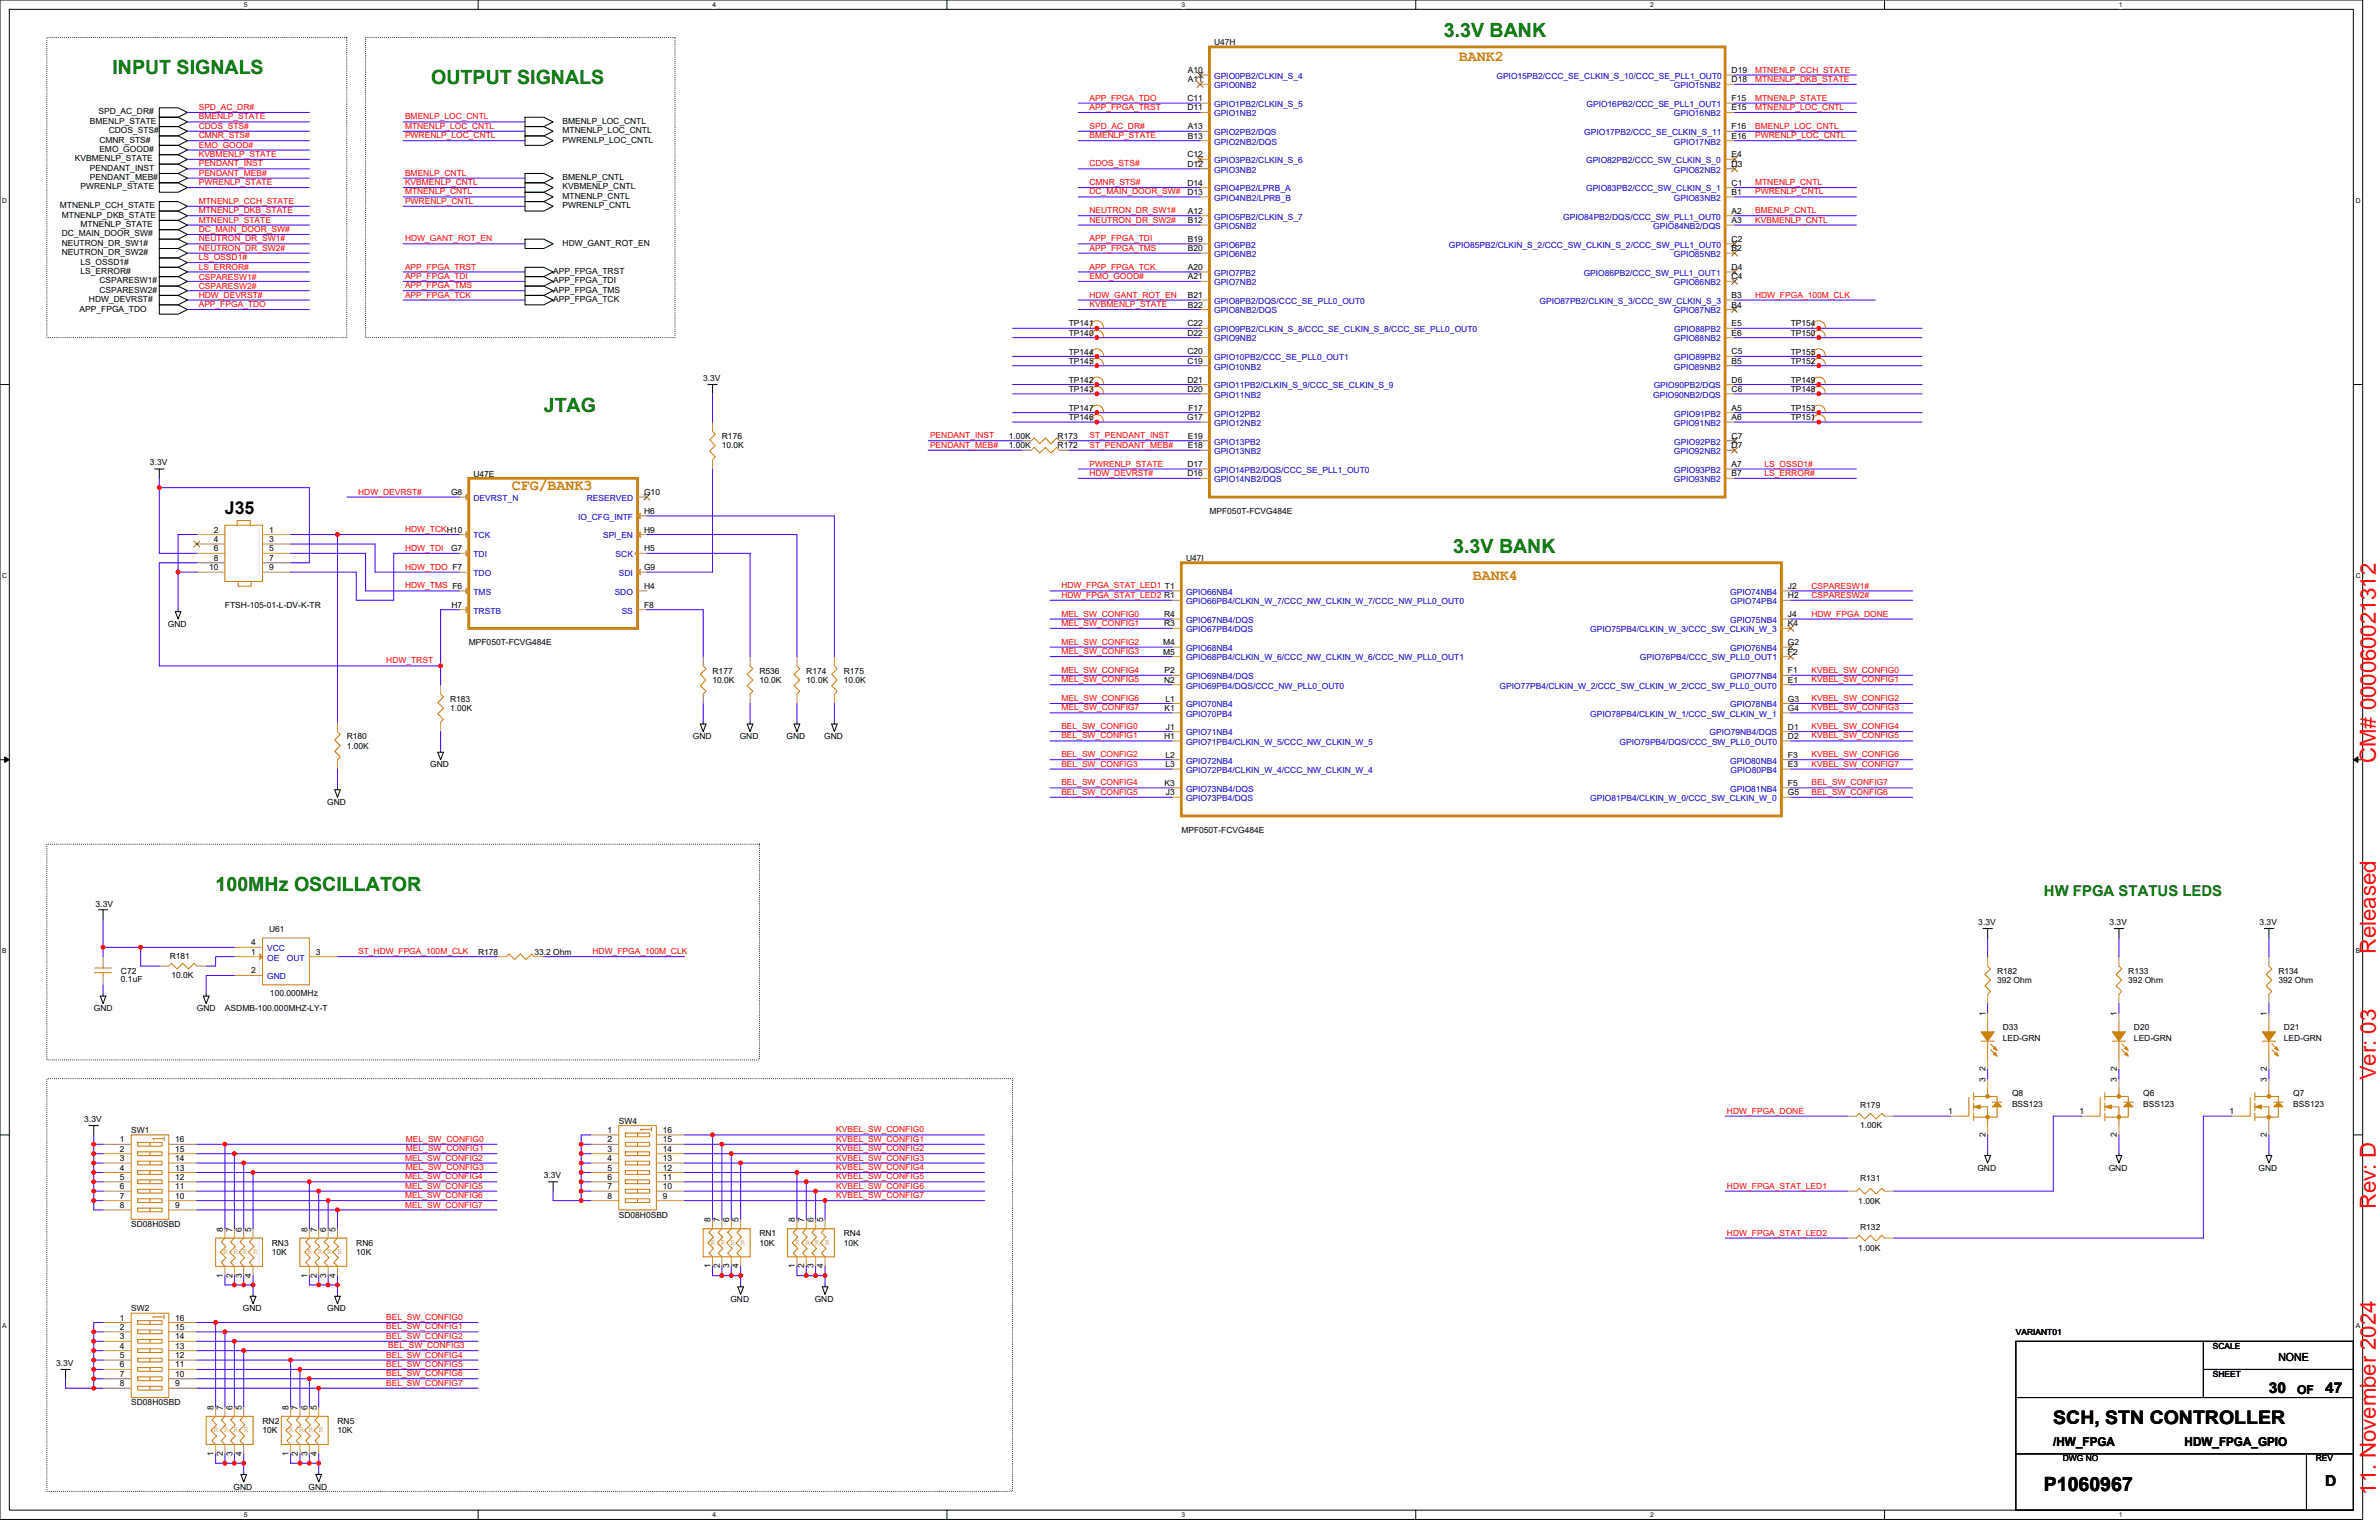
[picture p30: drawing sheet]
<svg xmlns="http://www.w3.org/2000/svg" width="432mm" height="279mm" viewBox="0 0 432 279" stroke-linecap="round" stroke-linejoin="round" font-family="sans-serif">
<defs><g id="words">
<g font-size="4" fill="#f00">
<text x="431.2" y="138.4" transform="rotate(-90 431.2 138.4)">CM# 000060021312</text>
<text x="431.2" y="173.1" transform="rotate(-90 431.2 173.1)">Released</text>
<text x="431.2" y="196" transform="rotate(-90 431.2 196)">Ver: 03</text>
<text x="431.2" y="219.3" transform="rotate(-90 431.2 219.3)">Rev: D</text>
<text x="431.2" y="271.2" transform="rotate(-90 431.2 271.2)">11. November 2024</text>
</g>
<g font-size="3.6" fill="#008000">
<text x="262.1" y="6.7">3.3V BANK</text>
<text x="20.4" y="13.5">INPUT SIGNALS</text>
<text x="78.3" y="15.2">OUTPUT SIGNALS</text>
<text x="98.7" y="74.8">JTAG</text>
<text x="263.8" y="100.3">3.3V BANK</text>
<text x="39.1" y="161.6">100MHz OSCILLATOR</text>
</g>
<text font-size="3.6" x="371" y="270.5">P1060967</text>
<text font-size="3.4" x="372.7" y="258.4">SCH, STN CONTROLLER</text>
<text font-size="3.2" x="40.8" y="93.2">J35</text>
<g font-size="2.7" fill="#cc8006">
<text x="264.8" y="11.1">BANK2</text>
<text x="92.9" y="88.9">CFG/BANK3</text>
<text x="267.3" y="105.2">BANK4</text>
</g>
<text font-size="2.7" fill="#008000" x="371" y="162.5">HW FPGA STATUS LEDS</text>
<g font-size="2.7">
<text x="411.8" y="252.7">30</text>
<text x="422" y="252.7">47</text>
<text x="422" y="269.7">D</text>
</g>
<g font-size="2.2">
<text x="416.9" y="252.9">OF</text>
<text x="372.7" y="262.4">/HW_FPGA</text>
<text x="396.5" y="262.4">HDW_FPGA_GPIO</text>
</g>
<text font-size="2" x="413.5" y="246.9">NONE</text>
<g font-size="1.5">
<text x="220.4" y="8.2">U47H</text>
<text x="215.6" y="13.3">A10</text>
<text x="215.6" y="14.9">A11</text>
<text x="314.3" y="13.3">D19</text>
<text x="314.3" y="14.9">D18</text>
<text x="16.3" y="22.5">BMENLP_STATE</text>
<text x="17.9" y="20.8">SPD_AC_DR#</text>
<text x="102.1" y="22.5">BMENLP_LOC_CNTL</text>
<text x="215.5" y="18.4">C11</text>
<text x="215.5" y="20">D11</text>
<text x="215.6" y="23.5">A13</text>
<text x="314.3" y="18.4">F15</text>
<text x="314.3" y="23.5">F16</text>
<text x="314.3" y="20">E15</text>
<text x="13.6" y="29.3">KVBMENLP_STATE</text>
<text x="18" y="25.9">CMNR_STS#</text>
<text x="18" y="27.6">EMO_GOOD#</text>
<text x="19.7" y="24.2">CDOS_STS#</text>
<text x="102.1" y="24.2">MTNENLP_LOC_CNTL</text>
<text x="102.1" y="25.9">PWRENLP_LOC_CNTL</text>
<text x="215.5" y="28.6">C12</text>
<text x="215.6" y="25.2">B13</text>
<text x="314.3" y="25.2">E16</text>
<text x="314.3" y="28.6">E4</text>
<text x="14.6" y="34.4">PWRENLP_STATE</text>
<text x="16.3" y="31">PENDANT_INST</text>
<text x="16.3" y="32.7">PENDANT_MEB#</text>
<text x="102.1" y="32.7">BMENLP_CNTL</text>
<text x="102.1" y="34.4">KVBMENLP_CNTL</text>
<text x="215.5" y="30.3">D12</text>
<text x="215.5" y="33.7">D14</text>
<text x="215.5" y="35.4">D13</text>
<text x="314.3" y="30.3">D3</text>
<text x="314.3" y="33.7">C1</text>
<text x="314.3" y="35.4">B1</text>
<text x="10.9" y="37.8">MTNENLP_CCH_STATE</text>
<text x="11.2" y="39.5">MTNENLP_DKB_STATE</text>
<text x="14.6" y="41.2">MTNENLP_STATE</text>
<text x="102.1" y="36.1">MTNENLP_CNTL</text>
<text x="102.1" y="37.8">PWRENLP_CNTL</text>
<text x="215.6" y="38.8">A12</text>
<text x="215.6" y="40.5">B12</text>
<text x="314.3" y="38.8">A2</text>
<text x="314.3" y="40.5">A3</text>
<text x="11.2" y="42.9">DC_MAIN_DOOR_SW#</text>
<text x="11.2" y="44.6">NEUTRON_DR_SW1#</text>
<text x="11.2" y="46.3">NEUTRON_DR_SW2#</text>
<text x="102.1" y="44.6">HDW_GANT_ROT_EN</text>
<text x="215.6" y="43.9">B19</text>
<text x="215.6" y="45.6">B20</text>
<text x="314.3" y="43.9">C2</text>
<text x="314.3" y="45.6">B2</text>
<text x="14.6" y="48">LS_OSSD1#</text>
<text x="14.6" y="49.7">LS_ERROR#</text>
<text x="18" y="51.4">CSPARESW1#</text>
<text x="18" y="53.1">CSPARESW2#</text>
<text x="100.4" y="49.7">APP_FPGA_TRST</text>
<text x="100.4" y="51.4">APP_FPGA_TDI</text>
<text x="100.4" y="53.1">APP_FPGA_TMS</text>
<text x="215.6" y="49">A20</text>
<text x="215.6" y="50.7">A21</text>
<text x="314.3" y="49">D4</text>
<text x="314.3" y="50.7">C4</text>
<text x="14.5" y="56.5">APP_FPGA_TDO</text>
<text x="16.2" y="54.8">HDW_DEVRST#</text>
<text x="100.4" y="54.8">APP_FPGA_TCK</text>
<text x="194" y="59.2">TP141</text>
<text x="215.5" y="59.2">C22</text>
<text x="215.6" y="54.1">B21</text>
<text x="215.6" y="55.8">B22</text>
<text x="314.3" y="54.1">B3</text>
<text x="314.3" y="55.8">B4</text>
<text x="314.3" y="59.2">E5</text>
<text x="325" y="59.2">TP154</text>
<text x="194" y="60.9">TP140</text>
<text x="194" y="64.3">TP144</text>
<text x="215.5" y="60.9">D22</text>
<text x="215.5" y="64.3">C20</text>
<text x="215.5" y="66">C19</text>
<text x="314.3" y="60.9">E6</text>
<text x="314.3" y="66">B5</text>
<text x="314.3" y="64.3">C5</text>
<text x="325" y="60.9">TP150</text>
<text x="325" y="64.3">TP155</text>
<text x="127.6" y="69.1">3.3V</text>
<text x="194" y="66">TP145</text>
<text x="194" y="69.4">TP142</text>
<text x="194" y="71.1">TP143</text>
<text x="215.5" y="69.4">D21</text>
<text x="215.5" y="71.1">D20</text>
<text x="314.3" y="69.4">D6</text>
<text x="314.3" y="71.1">C6</text>
<text x="325" y="71.1">TP148</text>
<text x="325" y="66">TP152</text>
<text x="325" y="69.4">TP149</text>
<text x="194" y="74.5">TP147</text>
<text x="194" y="76.2">TP146</text>
<text x="215.5" y="76.2">G17</text>
<text x="215.7" y="74.5">F17</text>
<text x="314.3" y="76.2">A6</text>
<text x="314.3" y="74.5">A5</text>
<text x="325" y="74.5">TP153</text>
<text x="325" y="76.2">TP151</text>
<text x="131" y="79.7">R176</text>
<text x="131" y="81.3">10.0K</text>
<text x="183.1" y="79.7">1.00K</text>
<text x="183.1" y="81.3">1.00K</text>
<text x="192" y="79.7">R173</text>
<text x="192" y="81.3">R172</text>
<text x="215.6" y="79.6">E19</text>
<text x="215.6" y="81.3">E18</text>
<text x="314.3" y="81.3">D7</text>
<text x="314.3" y="79.6">C7</text>
<text x="27.2" y="84.4">3.3V</text>
<text x="81.9" y="89.8">G8</text>
<text x="85.9" y="86.5">U47E</text>
<text x="116.9" y="89.8">G10</text>
<text x="215.5" y="84.7">D17</text>
<text x="215.5" y="86.4">D16</text>
<text x="314.3" y="86.4">B7</text>
<text x="314.3" y="84.7">A7</text>
<text x="116.9" y="93.2">H6</text>
<text x="219.5" y="93.3">MPF050T-FCVG484E</text>
<text x="38.8" y="96.6">2</text>
<text x="38.8" y="98.3">4</text>
<text x="38.8" y="100">6</text>
<text x="38.8" y="101.7">8</text>
<text x="48.8" y="96.6">1</text>
<text x="48.8" y="98.3">3</text>
<text x="48.8" y="100">5</text>
<text x="48.8" y="101.7">7</text>
<text x="81.9" y="100">G7</text>
<text x="116.9" y="96.6">H9</text>
<text x="116.9" y="100">H5</text>
<text x="215.3" y="101.8">U47I</text>
<text x="38" y="103.4">10</text>
<text x="48.8" y="103.4">9</text>
<text x="116.9" y="106.8">H4</text>
<text x="116.9" y="103.4">G9</text>
<text x="324.5" y="106.8">J2</text>
<text x="30.5" y="113.7">GND</text>
<text x="40.8" y="110.3">FTSH-105-01-L-DV-K-TR</text>
<text x="82" y="110.3">H7</text>
<text x="116.9" y="110.3">F8</text>
<text x="211.3" y="112">R4</text>
<text x="211.3" y="113.6">R3</text>
<text x="324.5" y="113.6">K4</text>
<text x="324.5" y="112">J4</text>
<text x="324.5" y="108.5">H2</text>
<text x="85.1" y="117.1">MPF050T-FCVG484E</text>
<text x="211.1" y="117.1">M4</text>
<text x="211.1" y="118.8">M5</text>
<text x="324.5" y="117.1">G2</text>
<text x="324.5" y="118.8">F2</text>
<text x="129.3" y="122.2">R177</text>
<text x="129.3" y="123.9">10.0K</text>
<text x="137.8" y="122.2">R536</text>
<text x="137.8" y="123.9">10.0K</text>
<text x="146.3" y="122.2">R174</text>
<text x="146.3" y="123.9">10.0K</text>
<text x="153.2" y="122.2">R175</text>
<text x="153.2" y="123.9">10.0K</text>
<text x="211.3" y="123.9">N2</text>
<text x="211.4" y="122.2">P2</text>
<text x="324.5" y="123.9">E1</text>
<text x="324.5" y="122.2">F1</text>
<text x="81.7" y="127.3">R183</text>
<text x="81.7" y="129">1.00K</text>
<text x="211.4" y="129">K1</text>
<text x="211.5" y="127.3">L1</text>
<text x="324.5" y="129">G4</text>
<text x="324.5" y="127.3">G3</text>
<text x="62.9" y="134.1">R180</text>
<text x="62.9" y="135.8">1.00K</text>
<text x="125.8" y="134.1">GND</text>
<text x="134.3" y="134.1">GND</text>
<text x="142.8" y="134.1">GND</text>
<text x="149.6" y="134.1">GND</text>
<text x="211.3" y="134.1">H1</text>
<text x="211.5" y="137.5">L2</text>
<text x="211.6" y="132.4">J1</text>
<text x="324.5" y="134.1">D2</text>
<text x="324.5" y="137.5">F3</text>
<text x="324.5" y="132.4">D1</text>
<text x="78.1" y="139.2">GND</text>
<text x="211.4" y="142.6">K3</text>
<text x="211.5" y="139.2">L3</text>
<text x="324.5" y="142.6">F5</text>
<text x="324.5" y="139.2">E3</text>
<text x="59.4" y="146">GND</text>
<text x="211.6" y="144.3">J3</text>
<text x="324.5" y="144.3">G5</text>
<text x="214.4" y="151.1">MPF050T-FCVG484E</text>
<text x="17.4" y="164.6">3.3V</text>
<text x="359.1" y="167.8">3.3V</text>
<text x="382.9" y="167.8">3.3V</text>
<text x="410.1" y="167.8">3.3V</text>
<text x="30.8" y="173.9">R181</text>
<text x="45.6" y="173.2">1</text>
<text x="45.6" y="171.5">4</text>
<text x="48.8" y="169.2">U61</text>
<text x="57.3" y="173.2">3</text>
<text x="86.8" y="173.2">R178</text>
<text x="97" y="173.2">33.2 Ohm</text>
<text x="21.9" y="176.7">C72</text>
<text x="21.9" y="178.2">0.1uF</text>
<text x="31.1" y="177.5">10.0K</text>
<text x="45.6" y="176.6">2</text>
<text x="362.5" y="176.7">R182</text>
<text x="362.5" y="178.4">392 Ohm</text>
<text x="386.3" y="176.7">R133</text>
<text x="386.3" y="178.4">392 Ohm</text>
<text x="413.5" y="176.7">R134</text>
<text x="413.5" y="178.4">392 Ohm</text>
<text x="17" y="183.5">GND</text>
<text x="35.7" y="183.5">GND</text>
<text x="40.8" y="183.5">ASDMB-100.000MHZ-LY-T</text>
<text x="49" y="180.7">100.000MHz</text>
<text x="360.4" y="184.3" transform="rotate(-90 360.4 184.3)">1</text>
<text x="384.2" y="184.3" transform="rotate(-90 384.2 184.3)">1</text>
<text x="411.5" y="184.3" transform="rotate(-90 411.5 184.3)">1</text>
<text x="363.5" y="186.9">D33</text>
<text x="363.5" y="188.9">LED-GRN</text>
<text x="387.3" y="186.9">D20</text>
<text x="387.3" y="188.9">LED-GRN</text>
<text x="414.5" y="186.9">D21</text>
<text x="414.5" y="188.9">LED-GRN</text>
<text x="360.4" y="196.2" transform="rotate(-90 360.4 196.2)">3</text>
<text x="360.4" y="194.3" transform="rotate(-90 360.4 194.3)">2</text>
<text x="384.2" y="196.2" transform="rotate(-90 384.2 196.2)">3</text>
<text x="384.2" y="194.3" transform="rotate(-90 384.2 194.3)">2</text>
<text x="411.5" y="196.2" transform="rotate(-90 411.5 196.2)">3</text>
<text x="411.5" y="194.3" transform="rotate(-90 411.5 194.3)">2</text>
<text x="15.3" y="203.5">3.3V</text>
<text x="112.3" y="203.9">SW4</text>
<text x="337.6" y="201">R179</text>
<text x="353.6" y="202.1">1</text>
<text x="365.2" y="198.8">Q8</text>
<text x="365.2" y="200.8">BSS123</text>
<text x="377.5" y="202.1">1</text>
<text x="389" y="198.8">Q6</text>
<text x="389" y="200.8">BSS123</text>
<text x="404.7" y="202.1">1</text>
<text x="416.2" y="198.8">Q7</text>
<text x="416.2" y="200.8">BSS123</text>
<text x="21.8" y="207.2">1</text>
<text x="21.8" y="209">2</text>
<text x="23.8" y="205.6">SW1</text>
<text x="31.8" y="207.2">16</text>
<text x="31.8" y="209">15</text>
<text x="110.3" y="205.5">1</text>
<text x="110.3" y="207.2">2</text>
<text x="110.3" y="209">3</text>
<text x="120.3" y="205.5">16</text>
<text x="120.3" y="207.2">15</text>
<text x="120.3" y="209">14</text>
<text x="337.6" y="204.7">1.00K</text>
<text x="360.4" y="206.2" transform="rotate(-90 360.4 206.2)">2</text>
<text x="384.2" y="206.2" transform="rotate(-90 384.2 206.2)">2</text>
<text x="411.5" y="206.2" transform="rotate(-90 411.5 206.2)">2</text>
<text x="21.8" y="210.7">3</text>
<text x="21.8" y="212.4">4</text>
<text x="21.8" y="214.1">5</text>
<text x="21.8" y="215.8">6</text>
<text x="31.8" y="210.7">14</text>
<text x="31.8" y="212.4">13</text>
<text x="31.8" y="214.1">12</text>
<text x="31.8" y="215.8">11</text>
<text x="98.7" y="213.8">3.3V</text>
<text x="110.3" y="210.7">4</text>
<text x="110.3" y="212.4">5</text>
<text x="110.3" y="214.1">6</text>
<text x="110.3" y="215.8">7</text>
<text x="120.3" y="210.7">13</text>
<text x="120.3" y="212.4">12</text>
<text x="120.3" y="214.1">11</text>
<text x="120.3" y="215.8">10</text>
<text x="337.6" y="214.3">R131</text>
<text x="358.9" y="212.4">GND</text>
<text x="382.7" y="212.4">GND</text>
<text x="410" y="212.4">GND</text>
<text x="21.8" y="217.5">7</text>
<text x="21.8" y="219.2">8</text>
<text x="31.8" y="217.5">10</text>
<text x="31.8" y="219.2">9</text>
<text x="110.3" y="217.5">8</text>
<text x="112.3" y="220.9">SD08H0SBD</text>
<text x="120.3" y="217.5">9</text>
<text x="129" y="221.7" transform="rotate(-90 129 221.7)">8</text>
<text x="130.7" y="221.7" transform="rotate(-90 130.7 221.7)">7</text>
<text x="132.4" y="221.7" transform="rotate(-90 132.4 221.7)">6</text>
<text x="134.1" y="221.7" transform="rotate(-90 134.1 221.7)">5</text>
<text x="144.3" y="221.7" transform="rotate(-90 144.3 221.7)">8</text>
<text x="146" y="221.7" transform="rotate(-90 146 221.7)">7</text>
<text x="147.7" y="221.7" transform="rotate(-90 147.7 221.7)">6</text>
<text x="149.4" y="221.7" transform="rotate(-90 149.4 221.7)">5</text>
<text x="337.3" y="218.5">1.00K</text>
<text x="23.8" y="222.6">SD08H0SBD</text>
<text x="40.5" y="223.4" transform="rotate(-90 40.5 223.4)">8</text>
<text x="42.2" y="223.4" transform="rotate(-90 42.2 223.4)">7</text>
<text x="43.9" y="223.4" transform="rotate(-90 43.9 223.4)">6</text>
<text x="45.6" y="223.4" transform="rotate(-90 45.6 223.4)">5</text>
<text x="49.3" y="226">RN3</text>
<text x="49.3" y="227.7">10K</text>
<text x="55.8" y="223.4" transform="rotate(-90 55.8 223.4)">8</text>
<text x="57.5" y="223.4" transform="rotate(-90 57.5 223.4)">7</text>
<text x="59.2" y="223.4" transform="rotate(-90 59.2 223.4)">6</text>
<text x="60.9" y="223.4" transform="rotate(-90 60.9 223.4)">5</text>
<text x="64.7" y="226">RN6</text>
<text x="64.7" y="227.7">10K</text>
<text x="137.8" y="224.3">RN1</text>
<text x="137.8" y="226">10K</text>
<text x="153.2" y="224.3">RN4</text>
<text x="153.2" y="226">10K</text>
<text x="337.3" y="227">1.00K</text>
<text x="337.6" y="223.1">R132</text>
<text x="40.5" y="231.8" transform="rotate(-90 40.5 231.8)">1</text>
<text x="42.2" y="231.8" transform="rotate(-90 42.2 231.8)">2</text>
<text x="43.9" y="231.8" transform="rotate(-90 43.9 231.8)">3</text>
<text x="45.6" y="231.8" transform="rotate(-90 45.6 231.8)">4</text>
<text x="55.8" y="231.8" transform="rotate(-90 55.8 231.8)">1</text>
<text x="57.5" y="231.8" transform="rotate(-90 57.5 231.8)">2</text>
<text x="59.2" y="231.8" transform="rotate(-90 59.2 231.8)">3</text>
<text x="60.9" y="231.8" transform="rotate(-90 60.9 231.8)">4</text>
<text x="129" y="230.1" transform="rotate(-90 129 230.1)">1</text>
<text x="130.7" y="230.1" transform="rotate(-90 130.7 230.1)">2</text>
<text x="132.4" y="230.1" transform="rotate(-90 132.4 230.1)">3</text>
<text x="134.1" y="230.1" transform="rotate(-90 134.1 230.1)">4</text>
<text x="144.3" y="230.1" transform="rotate(-90 144.3 230.1)">1</text>
<text x="146" y="230.1" transform="rotate(-90 146 230.1)">2</text>
<text x="147.7" y="230.1" transform="rotate(-90 147.7 230.1)">3</text>
<text x="149.4" y="230.1" transform="rotate(-90 149.4 230.1)">4</text>
<text x="21.8" y="239.6">1</text>
<text x="23.8" y="237.9">SW2</text>
<text x="31.8" y="239.6">16</text>
<text x="44.1" y="237.9">GND</text>
<text x="59.4" y="237.9">GND</text>
<text x="132.6" y="236.2">GND</text>
<text x="147.9" y="236.2">GND</text>
<text x="21.8" y="241.3">2</text>
<text x="21.8" y="243">3</text>
<text x="21.8" y="244.7">4</text>
<text x="31.8" y="241.3">15</text>
<text x="31.8" y="243">14</text>
<text x="31.8" y="244.7">13</text>
<text x="365.9" y="242.2">VARIANT01</text>
<text x="401.6" y="244.7">SCALE</text>
<text x="10.2" y="247.8">3.3V</text>
<text x="21.8" y="246.4">5</text>
<text x="21.8" y="248.1">6</text>
<text x="21.8" y="249.8">7</text>
<text x="21.8" y="251.5">8</text>
<text x="31.8" y="246.4">12</text>
<text x="31.8" y="248.1">11</text>
<text x="31.8" y="249.8">10</text>
<text x="31.8" y="251.5">9</text>
<text x="401.6" y="249.8">SHEET</text>
<text x="23.8" y="254.9">SD08H0SBD</text>
<text x="38.8" y="255.8" transform="rotate(-90 38.8 255.8)">8</text>
<text x="40.5" y="255.8" transform="rotate(-90 40.5 255.8)">7</text>
<text x="42.2" y="255.8" transform="rotate(-90 42.2 255.8)">6</text>
<text x="43.9" y="255.8" transform="rotate(-90 43.9 255.8)">5</text>
<text x="52.4" y="255.8" transform="rotate(-90 52.4 255.8)">8</text>
<text x="54.1" y="255.8" transform="rotate(-90 54.1 255.8)">7</text>
<text x="55.8" y="255.8" transform="rotate(-90 55.8 255.8)">6</text>
<text x="57.5" y="255.8" transform="rotate(-90 57.5 255.8)">5</text>
<text x="47.6" y="258.3">RN2</text>
<text x="47.6" y="260">10K</text>
<text x="61.3" y="258.3">RN5</text>
<text x="61.3" y="260">10K</text>
<text x="38.8" y="264.1" transform="rotate(-90 38.8 264.1)">1</text>
<text x="40.5" y="264.1" transform="rotate(-90 40.5 264.1)">2</text>
<text x="42.2" y="264.1" transform="rotate(-90 42.2 264.1)">3</text>
<text x="43.9" y="264.1" transform="rotate(-90 43.9 264.1)">4</text>
<text x="52.4" y="264.1" transform="rotate(-90 52.4 264.1)">1</text>
<text x="54.1" y="264.1" transform="rotate(-90 54.1 264.1)">2</text>
<text x="55.8" y="264.1" transform="rotate(-90 55.8 264.1)">3</text>
<text x="57.5" y="264.1" transform="rotate(-90 57.5 264.1)">4</text>
<text x="374.4" y="265.2">DWG NO</text>
<text x="420.3" y="265.2">REV</text>
<text x="42.4" y="270.3">GND</text>
<text x="56" y="270.3">GND</text>
</g>
<g font-size="1.5" fill="#00c">
<text x="220.4" y="14.3">GPIO0PB2/CLKIN_S_4</text>
<text x="220.4" y="16">GPIO0NB2</text>
<text x="271.6" y="14.3">GPIO15PB2/CCC_SE_CLKIN_S_10/CCC_SE_PLL1_OUT0</text>
<text x="303.8" y="16">GPIO15NB2</text>
<text x="220.4" y="19.4">GPIO1PB2/CLKIN_S_5</text>
<text x="220.4" y="21.1">GPIO1NB2</text>
<text x="288" y="19.4">GPIO16PB2/CCC_SE_PLL1_OUT1</text>
<text x="303.8" y="21.1">GPIO16NB2</text>
<text x="220.4" y="24.5">GPIO2PB2/DQS</text>
<text x="220.4" y="26.2">GPIO2NB2/DQS</text>
<text x="220.4" y="29.6">GPIO3PB2/CLKIN_S_6</text>
<text x="287.5" y="24.5">GPIO17PB2/CCC_SE_CLKIN_S_11</text>
<text x="287.9" y="29.6">GPIO82PB2/CCC_SW_CLKIN_S_0</text>
<text x="303.8" y="26.2">GPIO17NB2</text>
<text x="220.4" y="31.3">GPIO3NB2</text>
<text x="220.4" y="34.7">GPIO4PB2/LPRB_A</text>
<text x="287.9" y="34.7">GPIO83PB2/CCC_SW_CLKIN_S_1</text>
<text x="303.8" y="31.3">GPIO82NB2</text>
<text x="220.4" y="36.4">GPIO4NB2/LPRB_B</text>
<text x="220.4" y="39.8">GPIO5PB2/CLKIN_S_7</text>
<text x="220.4" y="41.5">GPIO5NB2</text>
<text x="283.7" y="39.8">GPIO84PB2/DQS/CCC_SW_PLL1_OUT0</text>
<text x="300.1" y="41.5">GPIO84NB2/DQS</text>
<text x="303.8" y="36.4">GPIO83NB2</text>
<text x="220.4" y="44.9">GPIO6PB2</text>
<text x="220.4" y="46.6">GPIO6NB2</text>
<text x="263" y="44.9">GPIO85PB2/CLKIN_S_2/CCC_SW_CLKIN_S_2/CCC_SW_PLL1_OUT0</text>
<text x="303.8" y="46.6">GPIO85NB2</text>
<text x="220.4" y="50">GPIO7PB2</text>
<text x="220.4" y="51.8">GPIO7NB2</text>
<text x="287.4" y="50">GPIO86PB2/CCC_SW_PLL1_OUT1</text>
<text x="303.8" y="51.8">GPIO86NB2</text>
<text x="220.4" y="55.1">GPIO8PB2/DQS/CCC_SE_PLL0_OUT0</text>
<text x="220.4" y="56.9">GPIO8NB2/DQS</text>
<text x="279.4" y="55.1">GPIO87PB2/CLKIN_S_3/CCC_SW_CLKIN_S_3</text>
<text x="303.8" y="56.9">GPIO87NB2</text>
<text x="220.4" y="60.3">GPIO9PB2/CLKIN_S_8/CCC_SE_CLKIN_S_8/CCC_SE_PLL0_OUT0</text>
<text x="220.4" y="62">GPIO9NB2</text>
<text x="220.4" y="65.4">GPIO10PB2/CCC_SE_PLL0_OUT1</text>
<text x="303.8" y="62">GPIO88NB2</text>
<text x="303.9" y="60.3">GPIO88PB2</text>
<text x="303.9" y="65.4">GPIO89PB2</text>
<text x="220.4" y="67.1">GPIO10NB2</text>
<text x="220.4" y="70.5">GPIO11PB2/CLKIN_S_9/CCC_SE_CLKIN_S_9</text>
<text x="300.2" y="70.5">GPIO90PB2/DQS</text>
<text x="303.8" y="67.1">GPIO89NB2</text>
<text x="220.4" y="72.2">GPIO11NB2</text>
<text x="220.4" y="75.6">GPIO12PB2</text>
<text x="220.4" y="77.3">GPIO12NB2</text>
<text x="300.1" y="72.2">GPIO90NB2/DQS</text>
<text x="303.8" y="77.3">GPIO91NB2</text>
<text x="303.9" y="75.6">GPIO91PB2</text>
<text x="220.4" y="80.7">GPIO13PB2</text>
<text x="220.4" y="82.4">GPIO13NB2</text>
<text x="303.8" y="82.4">GPIO92NB2</text>
<text x="303.9" y="80.7">GPIO92PB2</text>
<text x="220.4" y="85.8">GPIO14PB2/DQS/CCC_SE_PLL1_OUT0</text>
<text x="220.4" y="87.5">GPIO14NB2/DQS</text>
<text x="303.8" y="87.5">GPIO93NB2</text>
<text x="303.9" y="85.8">GPIO93PB2</text>
<text x="85.9" y="90.9">DEVRST_N</text>
<text x="104.9" y="94.3">IO_CFG_INTF</text>
<text x="106.5" y="90.9">RESERVED</text>
<text x="85.9" y="101.1">TDI</text>
<text x="85.9" y="97.7">TCK</text>
<text x="109.5" y="97.7">SPI_EN</text>
<text x="111.7" y="101.1">SCK</text>
<text x="85.9" y="107.9">TMS</text>
<text x="85.9" y="104.5">TDO</text>
<text x="111.6" y="107.9">SDO</text>
<text x="112.3" y="104.5">SDI</text>
<text x="215.3" y="107.9">GPIO66NB4</text>
<text x="314" y="107.9">GPIO74NB4</text>
<text x="85.9" y="111.3">TRSTB</text>
<text x="112.8" y="111.3">SS</text>
<text x="215.3" y="109.6">GPIO66PB4/CLKIN_W_7/CCC_NW_CLKIN_W_7/CCC_NW_PLL0_OUT0</text>
<text x="215.3" y="113">GPIO67NB4/DQS</text>
<text x="314" y="113">GPIO75NB4</text>
<text x="314.1" y="109.6">GPIO74PB4</text>
<text x="215.3" y="114.7">GPIO67PB4/DQS</text>
<text x="215.3" y="118.1">GPIO68NB4</text>
<text x="215.3" y="119.8">GPIO68PB4/CLKIN_W_6/CCC_NW_CLKIN_W_6/CCC_NW_PLL0_OUT1</text>
<text x="288.6" y="114.7">GPIO75PB4/CLKIN_W_3/CCC_SW_CLKIN_W_3</text>
<text x="297.7" y="119.8">GPIO76PB4/CCC_SW_PLL0_OUT1</text>
<text x="314" y="118.1">GPIO76NB4</text>
<text x="215.3" y="123.2">GPIO69NB4/DQS</text>
<text x="215.3" y="124.9">GPIO69PB4/DQS/CCC_NW_PLL0_OUT0</text>
<text x="272.2" y="124.9">GPIO77PB4/CLKIN_W_2/CCC_SW_CLKIN_W_2/CCC_SW_PLL0_OUT0</text>
<text x="314" y="123.2">GPIO77NB4</text>
<text x="215.3" y="128.3">GPIO70NB4</text>
<text x="215.3" y="130">GPIO70PB4</text>
<text x="288.6" y="130">GPIO78PB4/CLKIN_W_1/CCC_SW_CLKIN_W_1</text>
<text x="314" y="128.3">GPIO78NB4</text>
<text x="215.3" y="133.4">GPIO71NB4</text>
<text x="215.3" y="135.1">GPIO71PB4/CLKIN_W_5/CCC_NW_CLKIN_W_5</text>
<text x="293.9" y="135.1">GPIO79PB4/DQS/CCC_SW_PLL0_OUT0</text>
<text x="310.3" y="133.4">GPIO79NB4/DQS</text>
<text x="215.3" y="138.5">GPIO72NB4</text>
<text x="215.3" y="140.2">GPIO72PB4/CLKIN_W_4/CCC_NW_CLKIN_W_4</text>
<text x="215.3" y="143.6">GPIO73NB4/DQS</text>
<text x="314" y="138.5">GPIO80NB4</text>
<text x="314" y="143.6">GPIO81NB4</text>
<text x="314.1" y="140.2">GPIO80PB4</text>
<text x="215.3" y="145.4">GPIO73PB4/DQS</text>
<text x="288.6" y="145.4">GPIO81PB4/CLKIN_W_0/CCC_SW_CLKIN_W_0</text>
<text x="48.5" y="172.6">VCC</text>
<text x="48.5" y="174.3">OE</text>
<text x="48.5" y="177.7">GND</text>
<text x="52.1" y="174.3">OUT</text>
</g>
<g font-size="1.5" fill="#f00">
<text x="318.6" y="13.2">MTNENLP_CCH_STATE</text>
<text x="318.6" y="14.9">MTNENLP_DKB_STATE</text>
<text x="36.1" y="20">SPD_AC_DR#</text>
<text x="36.1" y="21.7">BMENLP_STATE</text>
<text x="36.1" y="23.4">CDOS_STS#</text>
<text x="73.5" y="21.7">BMENLP_LOC_CNTL</text>
<text x="73.5" y="23.4">MTNENLP_LOC_CNTL</text>
<text x="197.7" y="23.4">SPD_AC_DR#</text>
<text x="197.7" y="20">APP_FPGA_TRST</text>
<text x="197.7" y="18.3">APP_FPGA_TDO</text>
<text x="318.6" y="23.4">BMENLP_LOC_CNTL</text>
<text x="318.6" y="18.3">MTNENLP_STATE</text>
<text x="318.6" y="20">MTNENLP_LOC_CNTL</text>
<text x="36.1" y="25.1">CMNR_STS#</text>
<text x="36.1" y="26.8">EMO_GOOD#</text>
<text x="36.1" y="28.5">KVBMENLP_STATE</text>
<text x="73.5" y="25.1">PWRENLP_LOC_CNTL</text>
<text x="197.7" y="25.1">BMENLP_STATE</text>
<text x="318.6" y="25.1">PWRENLP_LOC_CNTL</text>
<text x="36.1" y="30.2">PENDANT_INST</text>
<text x="36.1" y="31.9">PENDANT_MEB#</text>
<text x="36.1" y="33.6">PWRENLP_STATE</text>
<text x="73.5" y="31.9">BMENLP_CNTL</text>
<text x="73.5" y="33.6">KVBMENLP_CNTL</text>
<text x="73.5" y="35.3">MTNENLP_CNTL</text>
<text x="197.7" y="30.2">CDOS_STS#</text>
<text x="197.7" y="33.6">CMNR_STS#</text>
<text x="197.7" y="35.3">DC_MAIN_DOOR_SW#</text>
<text x="318.6" y="33.6">MTNENLP_CNTL</text>
<text x="318.6" y="35.3">PWRENLP_CNTL</text>
<text x="36.1" y="37">MTNENLP_CCH_STATE</text>
<text x="36.1" y="38.7">MTNENLP_DKB_STATE</text>
<text x="36.1" y="40.4">MTNENLP_STATE</text>
<text x="73.5" y="37">PWRENLP_CNTL</text>
<text x="197.7" y="38.7">NEUTRON_DR_SW1#</text>
<text x="197.7" y="40.4">NEUTRON_DR_SW2#</text>
<text x="318.6" y="38.7">BMENLP_CNTL</text>
<text x="318.6" y="40.4">KVBMENLP_CNTL</text>
<text x="36.1" y="42.1">DC_MAIN_DOOR_SW#</text>
<text x="36.1" y="43.8">NEUTRON_DR_SW1#</text>
<text x="36.1" y="45.5">NEUTRON_DR_SW2#</text>
<text x="36.1" y="47.2">LS_OSSD1#</text>
<text x="73.5" y="43.8">HDW_GANT_ROT_EN</text>
<text x="197.7" y="43.8">APP_FPGA_TDI</text>
<text x="197.7" y="45.5">APP_FPGA_TMS</text>
<text x="36.1" y="48.9">LS_ERROR#</text>
<text x="36.1" y="50.7">CSPARESW1#</text>
<text x="36.1" y="52.4">CSPARESW2#</text>
<text x="36.1" y="54">HDW_DEVRST#</text>
<text x="73.5" y="48.9">APP_FPGA_TRST</text>
<text x="73.5" y="50.6">APP_FPGA_TDI</text>
<text x="73.5" y="52.3">APP_FPGA_TMS</text>
<text x="73.5" y="54">APP_FPGA_TCK</text>
<text x="197.7" y="50.6">EMO_GOOD#</text>
<text x="197.7" y="54">HDW_GANT_ROT_EN</text>
<text x="197.7" y="48.9">APP_FPGA_TCK</text>
<text x="318.6" y="54">HDW_FPGA_100M_CLK</text>
<text x="36.1" y="55.7">APP_FPGA_TDO</text>
<text x="197.7" y="55.7">KVBMENLP_STATE</text>
<text x="168.8" y="79.5">PENDANT_INST</text>
<text x="168.8" y="81.2">PENDANT_MEB#</text>
<text x="197.7" y="79.5">ST_PENDANT_INST</text>
<text x="197.7" y="81.2">ST_PENDANT_MEB#</text>
<text x="65" y="89.7">HDW_DEVRST#</text>
<text x="197.7" y="84.6">PWRENLP_STATE</text>
<text x="197.7" y="86.3">HDW_DEVRST#</text>
<text x="320.3" y="84.6">LS_OSSD1#</text>
<text x="320.3" y="86.3">LS_ERROR#</text>
<text x="73.5" y="96.5">HDW_TCKH10</text>
<text x="73.5" y="99.9">HDW_TDI</text>
<text x="73.5" y="103.4">HDW_TDO F7</text>
<text x="73.5" y="106.8">HDW_TMS F6</text>
<text x="192.6" y="106.8">HDW_FPGA_STAT_LED1 T1</text>
<text x="328.8" y="106.9">CSPARESW1#</text>
<text x="192.6" y="108.5">HDW_FPGA_STAT_LED2 R1</text>
<text x="192.6" y="111.9">MEL_SW_CONFIG0</text>
<text x="192.6" y="113.6">MEL_SW_CONFIG1</text>
<text x="328.8" y="108.6">CSPARESW2#</text>
<text x="328.8" y="111.9">HDW_FPGA_DONE</text>
<text x="192.6" y="117">MEL_SW_CONFIG2</text>
<text x="192.6" y="118.7">MEL_SW_CONFIG3</text>
<text x="70.1" y="120.4">HDW_TRST</text>
<text x="192.6" y="122.1">MEL_SW_CONFIG4</text>
<text x="192.6" y="123.8">MEL_SW_CONFIG5</text>
<text x="328.8" y="122.1">KVBEL_SW_CONFIG0</text>
<text x="328.8" y="123.8">KVBEL_SW_CONFIG1</text>
<text x="192.6" y="127.2">MEL_SW_CONFIG6</text>
<text x="192.6" y="128.9">MEL_SW_CONFIG7</text>
<text x="328.8" y="127.2">KVBEL_SW_CONFIG2</text>
<text x="328.8" y="128.9">KVBEL_SW_CONFIG3</text>
<text x="192.6" y="132.3">BEL_SW_CONFIG0</text>
<text x="192.6" y="134">BEL_SW_CONFIG1</text>
<text x="192.6" y="137.4">BEL_SW_CONFIG2</text>
<text x="328.8" y="132.3">KVBEL_SW_CONFIG4</text>
<text x="328.8" y="134">KVBEL_SW_CONFIG5</text>
<text x="328.8" y="137.4">KVBEL_SW_CONFIG6</text>
<text x="192.6" y="139.1">BEL_SW_CONFIG3</text>
<text x="192.6" y="142.5">BEL_SW_CONFIG4</text>
<text x="328.8" y="142.5">BEL_SW_CONFIG7</text>
<text x="328.8" y="139.1">KVBEL_SW_CONFIG7</text>
<text x="192.6" y="144.2">BEL_SW_CONFIG5</text>
<text x="328.8" y="144.2">BEL_SW_CONFIG6</text>
<text x="65" y="173.1">ST_HDW_FPGA_100M_CLK</text>
<text x="107.5" y="173.1">HDW_FPGA_100M_CLK</text>
<text x="313.5" y="202.1">HDW_FPGA_DONE</text>
<text x="73.7" y="207.2">MEL_SW_CONFIG0</text>
<text x="73.7" y="208.9">MEL_SW_CONFIG1</text>
<text x="151.8" y="205.5">KVBEL_SW_CONFIG0</text>
<text x="151.8" y="207.2">KVBEL_SW_CONFIG1</text>
<text x="151.8" y="208.9">KVBEL_SW_CONFIG2</text>
<text x="73.5" y="210.6">MEL_SW_CONFIG2</text>
<text x="73.5" y="214">MEL_SW_CONFIG4</text>
<text x="73.5" y="215.7">MEL_SW_CONFIG5</text>
<text x="73.7" y="212.3">MEL_SW_CONFIG3</text>
<text x="151.8" y="210.6">KVBEL_SW_CONFIG3</text>
<text x="151.8" y="212.3">KVBEL_SW_CONFIG4</text>
<text x="151.8" y="214">KVBEL_SW_CONFIG5</text>
<text x="151.8" y="215.7">KVBEL_SW_CONFIG6</text>
<text x="313.5" y="215.7">HDW_FPGA_STAT_LED1</text>
<text x="73.5" y="217.4">MEL_SW_CONFIG6</text>
<text x="73.5" y="219.1">MEL_SW_CONFIG7</text>
<text x="151.8" y="217.4">KVBEL_SW_CONFIG7</text>
<text x="313.5" y="224.2">HDW_FPGA_STAT_LED2</text>
<text x="70.1" y="239.5">BEL_SW_CONFIG0</text>
<text x="70.1" y="241.2">BEL_SW_CONFIG1</text>
<text x="70.1" y="242.9">BEL_SW_CONFIG2</text>
<text x="70.4" y="244.6">BEL_SW_CONFIG3</text>
<text x="70.1" y="246.3">BEL_SW_CONFIG4</text>
<text x="70.1" y="248">BEL_SW_CONFIG5</text>
<text x="70.1" y="249.7">BEL_SW_CONFIG6</text>
<text x="70.1" y="251.4">BEL_SW_CONFIG7</text>
</g>
<g font-size="1.5" fill="#cc8006">
<text x="40.5" y="227.5">R R R R</text>
<text x="55.8" y="227.5">R R R R</text>
<text x="129" y="225.8">R R R R</text>
<text x="144.3" y="225.8">R R R R</text>
<text x="38.8" y="259.9">R R R R</text>
<text x="52.4" y="259.9">R R R R</text>
</g>
<g font-size="1.2">
<text x="44.2" y="1.2">5</text>
<text x="129.3" y="1.2">4</text>
<text x="214.4" y="1.2">3</text>
<text x="299.5" y="1.2">2</text>
<text x="384.6" y="1.2">1</text>
<text x=".4" y="36.8">D</text>
<text x="427.6" y="36.8">D</text>
<text x=".4" y="104.9">C</text>
<text x="427.6" y="104.9">C</text>
<text x=".4" y="173">B</text>
<text x="427.6" y="173">B</text>
<text x=".4" y="241">A</text>
<text x="427.6" y="241">A</text>
<text x="44.2" y="275.2">5</text>
<text x="129.3" y="275.2">4</text>
<text x="214.4" y="275.2">3</text>
<text x="299.5" y="275.2">2</text>
<text x="384.6" y="275.2">1</text>
</g>
</g></defs>
<path d="M0 0h428.8v275.7h-428.8zM1.7 1.7h425.4v272.3h-425.4z" fill="none" stroke="#000" stroke-width=".18"/>
<g fill="#fff">
<path d="M44.2 .2h.7v1.3h-.7z"/>
<path d="M44.2 274.2h.7v1.3h-.7z"/>
</g>
<path d="M86.8 0v1.7M86.8 274v1.7" fill="none" stroke="#000" stroke-width=".18"/>
<g fill="#fff">
<path d="M129.3 .2h.7v1.3h-.7z"/>
<path d="M129.3 274.2h.7v1.3h-.7z"/>
</g>
<path d="M171.9 0v1.7M171.9 274v1.7" fill="none" stroke="#000" stroke-width=".18"/>
<g fill="#fff">
<path d="M214.4 .2h.7v1.3h-.7z"/>
<path d="M214.4 274.2h.7v1.3h-.7z"/>
</g>
<path d="M257 0v1.7M257 274v1.7" fill="none" stroke="#000" stroke-width=".18"/>
<g fill="#fff">
<path d="M299.5 .2h.7v1.3h-.7z"/>
<path d="M299.5 274.2h.7v1.3h-.7z"/>
</g>
<path d="M342.1 0v1.7M342.1 274v1.7" fill="none" stroke="#000" stroke-width=".18"/>
<g fill="#fff">
<path d="M384.6 .2h.7v1.3h-.7z"/>
<path d="M384.6 274.2h.7v1.3h-.7z"/>
<path d="M.4 35.7h.9v1.4h-.9z"/>
<path d="M427.6 35.7h.8v1.4h-.8z"/>
<path d="M.4 103.8h.9v1.3h-.9z"/>
<path d="M427.6 103.8h.8v1.3h-.8z"/>
</g>
<path d="M0 69.8h1.7M427.1 69.8h1.7" fill="none" stroke="#000" stroke-width=".18"/>
<g fill="#fff">
<path d="M.4 171.9h.8v1.3h-.8z"/>
<path d="M427.6 171.9h.7v1.3h-.7z"/>
</g>
<path d="M0 137.8h1.7M427.1 137.8h1.7" fill="none" stroke="#000" stroke-width=".18"/>
<path d="M.8 137.3l.9 .5-.9 .5zM427.1 137.8l.9-.5v1z" fill="#000" stroke="#000" stroke-width=".18"/>
<g fill="#fff">
<path d="M.4 239.9h.8v1.4h-.8z"/>
<path d="M427.6 239.9h.7v1.4h-.7z"/>
</g>
<g fill="none" stroke="#000" stroke-width=".18">
<path d="M28.9 19.6h3.4l1.7 .8-1.7 .9h-3.4zM28.9 21.3h3.4l1.7 .8-1.7 .9h-3.4zM28.9 23h3.4l1.7 .8-1.7 .9h-3.4zM28.9 24.7h3.4l1.7 .8-1.7 .9h-3.4zM28.9 26.4h3.4l1.7 .8-1.7 .9h-3.4zM28.9 28.1h3.4l1.7 .8-1.7 .9h-3.4zM28.9 29.8h3.4l1.7 .8-1.7 .9h-3.4zM28.9 31.5h3.4l1.7 .8-1.7 .9h-3.4zM28.9 33.2h3.4l1.7 .8-1.7 .9h-3.4zM28.9 36.6h3.4l1.7 .8-1.7 .9h-3.4zM28.9 38.3h3.4l1.7 .8-1.7 .9h-3.4zM28.9 40h3.4l1.7 .8-1.7 .9h-3.4z"/>
<path d="M95.3 21.3h3.4l1.7 .8-1.7 .9h-3.4zM95.3 23h3.4l1.7 .8-1.7 .9h-3.4zM95.3 31.5h3.4l1.7 .8-1.7 .9h-3.4zM95.3 33.2h3.4l1.7 .8-1.7 .9h-3.4zM95.3 34.9h3.4l1.7 .8-1.7 .9h-3.4zM95.3 36.6h3.4l1.7 .8-1.7 .9h-3.4zM95.3 24.7h3.4l1.7 .8-1.7 .9h-3.4zM28.9 41.7h3.4l1.7 .8-1.7 .9h-3.4zM28.9 43.4h3.4l1.7 .8-1.7 .9h-3.4zM28.9 45.1h3.4l1.7 .8-1.7 .9h-3.4zM28.9 46.8h3.4l1.7 .8-1.7 .9h-3.4zM28.9 48.5h3.4l1.7 .8-1.7 .9h-3.4z"/>
<path d="M28.9 50.2h3.4l1.7 .9-1.7 .8h-3.4zM28.9 51.9h3.4l1.7 .8-1.7 .9h-3.4zM28.9 53.6h3.4l1.7 .8-1.7 .9h-3.4zM28.9 55.3h3.4l1.7 .9-1.7 .8h-3.4zM95.3 48.5h3.4l1.7 .8-1.7 .9h-3.4zM95.3 50.2h3.4l1.7 .9-1.7 .8h-3.4zM95.3 51.9h3.4l1.7 .8-1.7 .9h-3.4zM95.3 53.6h3.4l1.7 .8-1.7 .9h-3.4zM95.3 43.4h3.4l1.7 .8-1.7 .9h-3.4zM128.5 69.8h1.7M129.3 69.8v1.7M28.1 85.1h1.7"/>
<path d="M28.9 85.1v1.7M31.8 111h1l-.5 1.3zM32.3 110.6v.4M79.5 136.5h1l-.5 1.3zM80 136.1v.4M127.1 131.4h1l-.5 1.3zM127.6 131v.4M135.6 131.4h1.1l-.6 1.3zM136.1 131v.4M144.1 131.4h1.1l-.5 1.3zM144.7 131v.4M150.9 131.4h1.1l-.6 1.3z"/>
<path d="M151.4 131v.4M60.7 143.3h1.1l-.5 1.4zM61.3 142.9v.4M17.9 165.1h1.7M18.7 165.1v1.7M359.9 168.5h1.7M360.8 168.5v1.7M383.8 168.5h1.6M384.6 168.5v1.7M411 168.5h1.7M411.8 168.5v1.7M18.2 180.7h1l-.5 1.4z"/>
<path d="M18.7 180.4v.3M36.9 180.7h1.1l-.6 1.4zM37.4 180.4v.3M0 205.9h1.7M16.2 204.2h1.7M17 204.2v1.7M99.5 214.4h1.7M100.4 214.4v1.7M360.3 209.7h1l-.5 1.3zM360.8 209.3v.4M384.1 209.7h1l-.5 1.3zM384.6 209.3v.4"/>
<path d="M411.3 209.7h1l-.5 1.3zM411.8 209.3v.4M427.1 205.9h1.7M45.4 235.2h1.1l-.6 1.3zM45.9 234.8v.4M60.7 235.2h1.1l-.5 1.3zM61.3 234.8v.4M133.9 233.5h1l-.5 1.3zM134.4 233.1v.4M149.2 233.5h1.1l-.5 1.3zM149.8 233.1v.4M11 248.5h1.8"/>
<path d="M11.9 248.5v1.6M365.9 253.6h61.2M365.9 243.4h61.2v30.6h-61.2zM399.9 243.4v10.2M399.9 248.5h27.2M43.7 267.5h1l-.5 1.4zM44.2 267.2v.3M57.3 267.5h1.1l-.6 1.4zM57.8 267.2v.3M365.9 263.8h61.2M418.6 263.8v10.2"/>
</g>
<path d="M8.5 6.8h54.4v54.5h-54.4zM66.4 6.8h56.1v54.5h-56.1zM8.5 153.2h129.3v39.1h-129.3zM8.5 195.7h175.3v74.9h-175.3z" fill="none" stroke="#000" stroke-width=".18" stroke-dasharray="0 .3"/>
<g fill="none" stroke="#cc8006" stroke-width=".18">
<path d="M197.9 59.4a1.19 1.19 0 0 1 1.2-1.2 1.19 1.19 0 0 1 1.2 1.2M329 59.4a1.17 1.17 0 0 1 1.1-1.2 1.17 1.17 0 0 1 1.2 1.2M129.3 78.3l.5 .5-1 1 1 1-1 1.1 1 1-.5 .5M187.2 80l.5-.5 1 1 1-1 1.1 1 1-1 .5 .5M197.9 66.2a1.19 1.19 0 0 1 1.2-1.2 1.19 1.19 0 0 1 1.2 1.2M197.9 69.6a1.19 1.19 0 0 1 1.2-1.2 1.19 1.19 0 0 1 1.2 1.2M197.9 71.3a1.19 1.19 0 0 1 1.2-1.2 1.19 1.19 0 0 1 1.2 1.2M197.9 74.7a1.19 1.19 0 0 1 1.2-1.2 1.19 1.19 0 0 1 1.2 1.2M197.9 76.4a1.19 1.19 0 0 1 1.2-1.2 1.19 1.19 0 0 1 1.2 1.2M197.9 61.1a1.19 1.19 0 0 1 1.2-1.2 1.19 1.19 0 0 1 1.2 1.2M197.9 64.5a1.19 1.19 0 0 1 1.2-1.2 1.19 1.19 0 0 1 1.2 1.2M329 71.3a1.17 1.17 0 0 1 1.1-1.2 1.17 1.17 0 0 1 1.2 1.2"/>
<path d="M329 74.7a1.17 1.17 0 0 1 1.1-1.2 1.17 1.17 0 0 1 1.2 1.2M329 76.4a1.17 1.17 0 0 1 1.1-1.2 1.17 1.17 0 0 1 1.2 1.2M329 61.1a1.17 1.17 0 0 1 1.1-1.2 1.17 1.17 0 0 1 1.2 1.2M329 64.5a1.17 1.17 0 0 1 1.1-1.2 1.17 1.17 0 0 1 1.2 1.2M329 66.2a1.17 1.17 0 0 1 1.1-1.2 1.17 1.17 0 0 1 1.2 1.2M329 69.6a1.17 1.17 0 0 1 1.1-1.2 1.17 1.17 0 0 1 1.2 1.2M40.8 95.3h6.8v10.2h-6.8zM43.1 95.3v-.9h2.3v.9M187.2 81.7l.5-.5 1 1 1-1 1.1 1 1-1 .5 .5M43.2 105.5v.9h2.4v-.9M61.3 132.7l.5 .5-1.1 1.1 1.1 1-1.1 1 1.1 1-.5 .5M80 125.9l.5 .5-1 1.1 1 1-1 1 1 1-.5 .5"/>
<path d="M127.6 120.8l.5 .5-1 1 1 1.1-1 1 1 1-.5 .5M136.1 120.8l.6 .5-1.1 1 1.1 1.1-1.1 1 1.1 1-.6 .5M144.7 120.8l.5 .5-1.1 1 1.1 1.1-1.1 1 1.1 1-.5 .5M151.4 120.8l.6 .5-1.1 1 1.1 1.1-1.1 1 1.1 1-.6 .5M17.2 176.5h3M17.2 175.6h3M18.7 175.3v.3M18.7 176.5v.5M30.6 175.3l.5-.5 1.1 1 1-1 1 1 1-1 .5 .5M47.6 170.2h8.6v8.5h-8.6zM91.9 173.6l.5-.5 1 1 1-1 1.1 1 1-1 .5 .5M360.8 175.3l.5 .5-1 1 1 1-1 1.1 1 1-.5 .5"/>
<path d="M384.6 175.3l.5 .5-1 1 1 1-1 1.1 1 1-.5 .5M411.8 175.3l.5 .5-1 1 1 1-1 1.1 1 1-.5 .5M357.4 199.1v3.4h-1.7M358.2 198.9h4.3v1.1M358.2 198.2v1.4M359.6 188.9h2.4M360.8 185.5v1.7M360.8 188.9v3.4M360.8 197.4v1.5M361.3 189.4l1 1M361.3 190.4l1 1.1M361.6 200h1.7"/>
<path d="M381.2 199.1v3.4h-1.7M382 198.2v1.4M382 198.9h4.3v1.1M383.4 188.9h2.4M384.6 197.4v1.5M384.6 185.5v1.7M384.6 188.9v3.4M385.1 189.4l1 1M385.1 190.4l1 1.1M385.4 200h1.8M408.4 199.1v3.4h-1.7M409.3 198.9h4.2v1.1"/>
<path d="M409.3 198.2v1.4M410.6 188.9h2.4M411.8 197.4v1.5M411.8 185.5v1.7M411.8 188.9v3.4M412.3 189.4l1.1 1M412.3 190.4l1.1 1.1M412.7 200h1.7M23.8 205.9h6.8v15.3h-6.8zM25 207.3h4.4v.6h-4.4zM25 209h4.4v.7h-4.4zM25 210.7h4.4v.6h-4.4z"/>
<path d="M25 212.4h4.4v.7h-4.4zM25 214.1h4.4v.7h-4.4zM25 215.8h4.4v.7h-4.4zM25 217.5h4.4v.7h-4.4zM25 219.2h4.4v.7h-4.4zM27.2 207.3v.6M27.2 209v.7M27.2 210.7v.6M27.2 212.4v.7M27.2 214.1v.7M27.2 215.8v.7M27.2 217.5v.7"/>
<path d="M27.2 219.2v.7M29.8 206.2v.7M29.8 206.6h-2.1l.2 .2M112.3 204.2h6.8v15.3h-6.8zM113.5 205.6h4.4v.6h-4.4zM113.5 207.3h4.4v.6h-4.4zM113.5 209h4.4v.7h-4.4zM113.5 210.7h4.4v.6h-4.4zM113.5 212.4h4.4v.7h-4.4zM113.5 214.1h4.4v.7h-4.4zM113.5 215.8h4.4v.7h-4.4zM113.5 217.5h4.4v.7h-4.4z"/>
<path d="M115.7 205.6v.6M115.7 207.3v.6M115.7 209v.7M115.7 210.7v.6M115.7 212.4v.7M115.7 214.1v.7M115.7 215.8v.7M115.7 217.5v.7M118.3 204.6v.6M118.3 204.9h-2.1l.2 .2M337 202.5l.5-.5 1 1 1-1 1 1 1-1 .6 .5M337 216.1l.5-.5 1 1 1-1 1 1 1-1 .6 .5"/>
<path d="M358.2 202v1.3M358.2 200.1v1.4M359.1 200.8h1.7v3.4M362.5 200.8v1.9h-4.3M382 202v1.3M382 200.1v1.4M382.9 200.8h1.7v3.4M386.3 200.8v1.9h-4.3M409.3 202v1.3M409.3 200.1v1.4M410.1 200.8h1.7v3.4M413.5 200.8v1.9h-4.2"/>
<path d="M23.8 238.3h6.8v15.3h-6.8zM25 239.6h4.4v.7h-4.4zM27.2 239.6v.7M29.8 238.6v.7M29.8 238.9h-2.1l.2 .2M39.1 224.6h8.5v5.1h-8.5zM40.8 224.6l-.6 .7 .8 .9-1 1 1 1-.8 .8 .6 .7M42.5 224.6l-.7 .7 .9 .9-1 1 1 1-.9 .8 .7 .7M44.2 224.6l-.6 .7 .8 .9-1 1 1 1-.8 .8 .6 .7M45.9 224.6l-.6 .7 .8 .9-1 1 1 1-.8 .8 .6 .7M54.4 224.6h8.5v5.1h-8.5zM56.2 224.6l-.7 .7 .8 .9-1 1 1 1-.8 .8 .7 .7"/>
<path d="M57.8 224.6l-.6 .7 .8 .9-1 1 1 1-.8 .8 .6 .7M59.6 224.6l-.7 .7 .8 .9-1 1 1 1-.8 .8 .7 .7M61.3 224.6l-.7 .7 .8 .9-1 1 1 1-.8 .8 .7 .7M127.6 222.9h8.5v5.1h-8.5zM129.3 222.9l-.6 .7 .8 .9-1 1 1 1-.8 .9 .6 .6M131 222.9l-.7 .7 .9 .9-1 1 1 1-.9 .9 .7 .6M132.7 222.9l-.6 .7 .8 .9-1 1 1 1-.8 .9 .6 .6M134.4 222.9l-.6 .7 .8 .9-1 1 1 1-.8 .9 .6 .6M142.9 222.9h8.5v5.1h-8.5zM144.7 222.9l-.7 .7 .8 .9-1 1 1 1-.8 .9 .7 .6M146.3 222.9l-.6 .7 .8 .9-1 1 1 1-.8 .9 .6 .6M148 222.9l-.6 .7 .8 .9-1 1 1 1-.8 .9 .6 .6"/>
<path d="M149.8 222.9l-.7 .7 .8 .9-1 1 1 1-.8 .9 .7 .6M337 224.6l.5-.5 1 1 1-1 1 1 1-1 .6 .5M25 241.3h4.4v.7h-4.4zM25 243h4.4v.7h-4.4zM25 244.7h4.4v.7h-4.4zM25 246.4h4.4v.7h-4.4zM25 248.1h4.4v.7h-4.4zM25 249.8h4.4v.7h-4.4zM25 251.5h4.4v.7h-4.4zM27.2 241.3v.7M27.2 243v.7M27.2 244.7v.7"/>
<path d="M27.2 246.4v.7M27.2 248.1v.7M27.2 249.8v.7M27.2 251.5v.7M37.4 257h8.5v5.1h-8.5zM39.1 257l-.6 .6 .8 .9-1 1 1 1-.8 .9 .6 .7M40.8 257l-.6 .6 .8 .9-1 1 1 1-.8 .9 .6 .7M42.5 257l-.7 .6 .9 .9-1 1 1 1-.9 .9 .7 .7M44.2 257l-.6 .6 .8 .9-1 1 1 1-.8 .9 .6 .7M51.1 257h8.5v5.1h-8.5zM52.7 257l-.6 .6 .8 .9-1 1 1 1-.8 .9 .6 .7M54.4 257l-.6 .6 .8 .9-1 1 1 1-.8 .9 .6 .7"/>
<path d="M56.2 257l-.7 .6 .8 .9-1 1 1 1-.8 .9 .7 .7M57.8 257l-.6 .6 .8 .9-1 1 1 1-.8 .9 .6 .7"/>
</g>
<g fill="none" stroke="#a84" stroke-width=".18">
<path d="M217.8 13.6h1.7M217.8 15.3h1.7M217.8 18.7h1.7M313.1 13.6h1.7M313.1 15.3h1.7M313.1 18.7h1.7M217.8 20.4h1.7M217.8 23.8h1.7M217.8 25.5h1.7M217.8 28.9h1.7M217.8 30.6h1.7M217.8 34h1.7"/>
<path d="M217.8 35.7h1.7M217.8 39.1h1.7M313.1 20.4h1.7M313.1 23.8h1.7M313.1 25.5h1.7M313.1 28.9h1.7M313.1 30.6h1.7M313.1 34h1.7M313.1 35.7h1.7M313.1 39.1h1.7M199.1 59.6h.1M217.8 40.8h1.7"/>
<path d="M217.8 44.2h1.7M217.8 45.9h1.7M217.8 49.3h1.7M217.8 51.1h1.7M217.8 54.4h1.7M217.8 56.2h1.7M217.8 59.6h1.7M313.1 40.8h1.7M313.1 44.2h1.7M313.1 45.9h1.7M313.1 49.3h1.7M313.1 51.1h1.7"/>
<path d="M313.1 54.4h1.7M313.1 56.2h1.7M313.1 59.6h1.7M330.1 59.6h.1M129.3 76.6v1.7M185.5 80h1.7M192.3 80h1.7M199.1 66.4h.1M199.1 69.8h.1M199.1 71.5h.1M199.1 74.9h.1M199.1 76.6h.1"/>
<path d="M199.1 61.3h.1M199.1 64.7h.1M217.8 61.3h1.7M217.8 64.7h1.7M217.8 66.4h1.7M217.8 69.8h1.7M217.8 71.5h1.7M217.8 74.9h1.7M217.8 76.6h1.7M217.8 80h1.7M313.1 61.3h1.7M313.1 64.7h1.7"/>
<path d="M313.1 66.4h1.7M313.1 69.8h1.7M313.1 71.5h1.7M313.1 74.9h1.7M313.1 76.6h1.7M313.1 80h1.7M330.1 71.5h.1M330.1 74.9h.1M330.1 76.6h.1M330.1 61.3h.1M330.1 64.7h.1M330.1 66.4h.1"/>
<path d="M330.1 69.8h.1M35.7 97h5.1M35.7 98.7h5.1M47.6 97h5.1M47.6 98.7h5.1M83.4 97h1.7M83.4 90.2h1.7M115.7 90.2h1.7M115.7 99.9l-.5 .5 .5 .5M115.7 93.6h1.7M115.7 97h1.7M129.3 83.4v1.7"/>
<path d="M185.5 81.7h1.7M192.3 81.7h1.7M217.8 81.7h1.7M217.8 85.1h1.7M217.8 86.8h1.7M313.1 81.7h1.7M313.1 85.1h1.7M313.1 86.8h1.7M35.7 100.4h5.1M35.7 102.1h5.1M35.7 103.8h5.1M47.6 100.4h5.1"/>
<path d="M47.6 102.1h5.1M47.6 103.8h5.1M83.4 107.2h1.7M83.4 100.4h1.7M83.4 103.8h1.7M83.4 110.6h1.7M115.7 100.4h1.7M115.7 110.6h1.7M115.7 103.8h1.7M115.7 107.2h1.7M127.6 119.1v1.7M136.1 119.1v1.7"/>
<path d="M144.7 119.1v1.7M151.4 119.1v1.7M212.7 107.2h1.7M212.7 108.9h1.7M212.7 112.3h1.7M212.7 114h1.7M212.7 117.4h1.7M212.7 119.1h1.7M323.3 107.2h1.7M323.3 108.9h1.7M323.3 112.3h1.7M323.3 114h1.7"/>
<path d="M323.3 117.4h1.7M323.3 119.1h1.7M61.3 131v1.7M61.3 137.8v1.7M80 124.2v1.7M80 131v1.7M127.6 125.9v1.7M136.1 125.9v1.7M144.7 125.9v1.7M151.4 125.9v1.7M212.7 122.5h1.7M212.7 124.2h1.7"/>
<path d="M212.7 127.6h1.7M212.7 129.3h1.7M212.7 132.7h1.7M212.7 134.4h1.7M212.7 137.8h1.7M212.7 139.5h1.7M323.3 122.5h1.7M323.3 124.2h1.7M323.3 127.6h1.7M323.3 129.3h1.7M323.3 132.7h1.7M323.3 134.4h1.7"/>
<path d="M323.3 137.8h1.7M323.3 139.5h1.7M212.7 142.9h1.7M212.7 144.7h1.7M323.3 142.9h1.7M323.3 144.7h1.7M18.7 173.6v1.7M18.7 177v1.7M28.9 175.3h1.7M35.7 175.3h1.7M42.5 173.6h5.1M42.5 177h5.1"/>
<path d="M42.5 171.9h5.1M56.2 173.6h5.1M90.2 173.6h1.7M97 173.6h1.7M360.8 173.6v1.7M384.6 173.6v1.7M411.8 173.6v1.7M360.8 183.8v1.7M360.8 192.3v1.7M360.8 195.7v1.7M360.8 180.4v1.7M384.6 195.7v1.7"/>
<path d="M384.6 180.4v1.7M384.6 183.8v1.7M384.6 192.3v1.7M411.8 195.7v1.7M411.8 180.4v1.7M411.8 183.8v1.7M411.8 192.3v1.7M18.7 207.6h5.1M18.7 209.3h5.1M18.7 211h5.1M18.7 212.7h5.1M18.7 214.4h5.1"/>
<path d="M18.7 216.1h5.1M18.7 217.8h5.1M18.7 219.5h5.1M30.6 207.6h5.1M30.6 209.3h5.1M30.6 211h5.1M30.6 212.7h5.1M30.6 214.4h5.1M30.6 216.1h5.1M30.6 217.8h5.1M30.6 219.5h5.1M107.2 205.9h5.1"/>
<path d="M107.2 207.6h5.1M107.2 209.3h5.1M107.2 211h5.1M107.2 212.7h5.1M107.2 214.4h5.1M107.2 216.1h5.1M107.2 217.8h5.1M119.1 205.9h5.1M119.1 207.6h5.1M119.1 209.3h5.1M119.1 211h5.1M119.1 212.7h5.1"/>
<path d="M119.1 214.4h5.1M119.1 216.1h5.1M119.1 217.8h5.1M335.2 202.5h1.8M335.2 216.1h1.8M342.1 202.5h1.6M342.1 216.1h1.6M354 202.5h1.7M360.8 204.2v1.7M377.8 202.5h1.7M384.6 204.2v1.7M405 202.5h1.7"/>
<path d="M411.8 204.2v1.7M18.7 239.9h5.1M30.6 239.9h5.1M40.8 229.7v1.7M40.8 222.9v1.7M42.5 229.7v1.7M42.5 222.9v1.7M44.2 229.7v1.7M44.2 222.9v1.7M45.9 229.7v1.7M45.9 222.9v1.7M56.2 229.7v1.7"/>
<path d="M56.2 222.9v1.7M57.8 229.7v1.7M57.8 222.9v1.7M59.6 229.7v1.7M59.6 222.9v1.7M61.3 229.7v1.7M61.3 222.9v1.7M129.3 228v1.7M129.3 221.2v1.7M131 228v1.7M131 221.2v1.7M132.7 228v1.7"/>
<path d="M132.7 221.2v1.7M134.4 228v1.7M134.4 221.2v1.7M144.7 228v1.7M144.7 221.2v1.7M146.3 228v1.7M146.3 221.2v1.7M148 228v1.7M148 221.2v1.7M149.8 228v1.7M149.8 221.2v1.7M335.2 224.6h1.8"/>
<path d="M342.1 224.6h1.6M18.7 241.6h5.1M18.7 243.4h5.1M18.7 245h5.1M18.7 246.8h5.1M18.7 248.5h5.1M18.7 250.1h5.1M18.7 251.9h5.1M30.6 241.6h5.1M30.6 243.4h5.1M30.6 245h5.1M30.6 246.8h5.1"/>
<path d="M30.6 248.5h5.1M30.6 250.1h5.1M30.6 251.9h5.1M39.1 255.3v1.7M40.8 255.3v1.7M42.5 255.3v1.7M44.2 255.3v1.7M52.7 255.3v1.7M54.4 255.3v1.7M56.2 255.3v1.7M57.8 255.3v1.7M39.1 262.1v1.7"/>
<path d="M40.8 262.1v1.7M42.5 262.1v1.7M44.2 262.1v1.7M52.7 262.1v1.7M54.4 262.1v1.7M56.2 262.1v1.7M57.8 262.1v1.7"/>
</g>
<path d="M219.5 8.5h93.6v81.7h-93.6zM85.1 86.8h30.6v27.2h-30.6zM214.4 102.1h108.9v45.9h-108.9z" fill="none" stroke="#cc8006" stroke-width=".51"/>
<g fill="none" stroke="#804000" stroke-width=".18">
<path d="M217.3 13.1l1.1 1M217.3 14.8l1.1 1M218.3 13.1l-1 1M218.3 14.8l-1 1M217.3 28.4l1.1 1M218.3 28.4l-1 1M314.3 28.4l1.1 1M314.3 30.1l1.1 1.1M315.3 28.4l-1 1M315.3 30.1l-1 1.1M314.3 43.7l1.1 1.1M314.3 45.4l1.1 1.1"/>
<path d="M314.3 48.8l1.1 1.1M314.3 50.5l1.1 1.1M314.3 55.6l1.1 1.1M315.3 43.7l-1 1.1M315.3 45.4l-1 1.1M315.3 48.8l-1 1.1M315.3 50.5l-1 1.1M315.3 55.6l-1 1.1M314.3 79.5l1.1 1M315.3 79.5l-1 1M35.2 98.2l1.1 1M36.2 98.2l-1 1"/>
<path d="M116.9 89.7l1 1M117.9 89.7l-1 1M314.3 81.2l1.1 1M315.3 81.2l-1 1M324.5 113.5l1.1 1M324.5 116.9l1.1 1M324.5 118.6l1.1 1.1M325.5 113.5l-1 1M325.5 116.9l-1 1M325.5 118.6l-1 1.1"/>
</g>
<g fill="#a84" stroke="#a84" stroke-width=".18">
<path d="M84.6 106.7l.5 .5-.5 .5z"/>
<path d="M84.6 99.9l.5 .5-.5 .5z"/>
<path d="M84.6 96.5l.5 .5-.5 .5z"/>
<path d="M84.6 110.1l.5 .5-.5 .5z"/>
<path d="M84.6 89.7l.5 .5-.5 .5z"/>
<path d="M115.7 103.8l.5-.5v1z"/>
<path d="M115.7 93.6l.5-.5v1z"/>
<path d="M115.7 97l.5-.5v1z"/>
<path d="M47.1 173.1l.5 .5-.5 .5z"/>
</g>
<g fill="#cc8006" stroke="#cc8006" stroke-width=".18">
<path d="M359.6 187.2h2.4l-1.2 1.7z"/>
<path d="M362.1 190.9l.4 .7-.7-.3z"/>
<path d="M362.1 189.9l.4 .7-.7-.4z"/>
<path d="M386.3 200l.9 .8h-1.8z"/>
<path d="M382 200.8l1.2-.3v.6z"/>
<path d="M362.5 200l.8 .8h-1.7z"/>
<path d="M358.2 200.8l1.2-.3v.6z"/>
<path d="M413.5 200l.9 .8h-1.7z"/>
<path d="M409.3 200.8l1.2-.3v.6z"/>
<path d="M383.4 187.2h2.4l-1.2 1.7z"/>
<path d="M386 190.9l.3 .7-.7-.3z"/>
<path d="M386 189.9l.3 .7-.7-.4z"/>
<path d="M410.6 187.2h2.4l-1.2 1.7z"/>
<path d="M413.2 190.9l.3 .7-.6-.3z"/>
<path d="M413.2 189.9l.3 .7-.6-.4z"/>
<circle cx="384.6" cy="202.7" r=".33"/>
<circle cx="384.6" cy="198.9" r=".33"/>
<circle cx="360.8" cy="202.7" r=".33"/>
<circle cx="360.8" cy="198.9" r=".33"/>
<circle cx="411.8" cy="202.7" r=".33"/>
<circle cx="411.8" cy="198.9" r=".33"/>
</g>
<g fill="none" stroke="#4200ff" stroke-width=".18">
<path d="M195.7 18.7h22.1M314.8 13.6h22.2M314.8 15.3h22.2M314.8 18.7h22.2M34 20.4h22.2M34 22.1h22.2M34 23.8h22.2M34 25.5h22.2M34 27.2h22.2M34 28.9h22.2M34 30.6h22.2M34 32.3h22.2"/>
<path d="M34 34h22.2M34 37.4h22.2M34 39.1h22.2M73.2 22.1h22.1M73.2 23.8h22.1M73.2 32.3h22.1M73.2 34h22.1M73.2 35.7h22.1M73.2 37.4h22.1M73.2 25.5h22.1M195.7 23.8h22.1M195.7 25.5h22.1"/>
<path d="M195.7 30.6h22.1M195.7 34h22.1M195.7 35.7h22.1M195.7 39.1h22.1M195.7 20.4h22.1M314.8 34h22.2M314.8 35.7h22.2M314.8 39.1h22.2M314.8 23.8h22.2M314.8 25.5h22.2M314.8 20.4h22.2M34 40.8h22.2"/>
<path d="M34 42.5h22.2M34 44.2h22.2M34 45.9h22.2M34 47.6h22.2M34 49.3h22.2M34 51.1h22.2M34 52.7h22.2M34 54.4h22.2M34 56.2h22.2M73.2 44.2h22.1M73.2 49.3h22.1M73.2 51.1h22.1"/>
<path d="M73.2 52.7h22.1M73.2 54.4h22.1M183.8 59.6h34M195.7 51.1h22.1M195.7 54.4h22.1M195.7 56.2h22.1M195.7 40.8h22.1M195.7 44.2h22.1M195.7 45.9h22.1M195.7 49.3h22.1M314.8 54.4h25.6M314.8 59.6h34.1"/>
<path d="M314.8 40.8h22.2M129.3 71.5v5.1M168.5 80h17M183.8 61.3h34M183.8 64.7h34M183.8 66.4h34M183.8 69.8h34M183.8 71.5h34M183.8 74.9h34M183.8 76.6h34M194 80h23.8M314.8 61.3h34.1"/>
<path d="M314.8 64.7h34.1M314.8 66.4h34.1M314.8 69.8h34.1M314.8 71.5h34.1M314.8 74.9h34.1M314.8 76.6h34.1M28.9 88.5h27.3v13.6h-3.5M28.9 86.8v1.7M28.9 88.5v11.9h6.8M35.7 97h-3.4v6.8M52.7 97h8.6M52.7 98.7h15.4v5.1h15.3"/>
<path d="M61.3 97h22.1M61.3 97v34M62.9 90.2h20.5M117.4 93.6h34v25.5M117.4 97h27.3v22.1M129.3 85.1v18.7h-11.9M168.5 81.7h17M194 81.7h23.8M195.7 85.1h22.1M195.7 86.8h22.1M314.8 85.1h22.2M314.8 86.8h22.2"/>
<path d="M32.3 103.8h3.4M32.3 103.8v6.8M35.7 102.1h-6.8v18.7h51.1M52.7 100.4h13.7v6.8h17M83.4 100.4h-11.9v8.5h-6.8v-5.1h-12M83.4 110.6h-3.4v10.2M117.4 110.6h10.2v8.5M117.4 100.4h18.7v18.7M190.6 107.2h22.1M190.6 108.9h22.1M190.6 112.3h22.1M190.6 114h22.1"/>
<path d="M190.6 117.4h22.1M190.6 119.1h22.1M325 112.3h22.2M325 107.2h22.2M325 108.9h22.2M61.3 139.5v3.4M80 120.8v3.4M80 132.7v3.4M127.6 127.6v3.4M136.1 127.6v3.4M144.7 127.6v3.4M151.4 127.6v3.4"/>
<path d="M190.6 122.5h22.1M190.6 124.2h22.1M190.6 127.6h22.1M190.6 129.3h22.1M190.6 132.7h22.1M190.6 134.4h22.1M190.6 137.8h22.1M190.6 139.5h22.1M325 122.5h22.2M325 124.2h22.2M325 127.6h22.2M325 129.3h22.2"/>
<path d="M325 132.7h22.2M325 134.4h22.2M325 137.8h22.2M325 139.5h22.2M190.6 142.9h22.1M190.6 144.7h22.1M325 142.9h22.2M325 144.7h22.2M18.7 166.8v5.1M18.7 171.9h6.8M18.7 171.9v1.7M18.7 178.7v1.7"/>
<path d="M25.5 171.9v3.4h3.4M25.5 171.9h17M42.5 177h-5.1v3.4M42.5 173.6h-3.4v1.7h-1.7M61.3 173.6h28.9M98.7 173.6h25.5M360.8 170.2v3.4M384.6 170.2v3.4M411.8 170.2v3.4M360.8 182.1v1.7M360.8 194v1.7M384.6 182.1v1.7"/>
<path d="M384.6 194v1.7M411.8 182.1v1.7M411.8 194v1.7M17 207.6h1.7M17 209.3h1.7M17 211h1.7M17 212.7h1.7M17 214.4h1.7M17 216.1h1.7M17 217.8h1.7M17 205.9v1.7M17 207.6v1.7"/>
<path d="M17 209.3v1.7M17 211v1.7M17 212.7v1.7M17 214.4v1.7M17 216.1v1.7M17 217.8v1.7h1.7M35.7 214.4h20.5M35.7 216.1h22.1M35.7 212.7h10.2M35.7 207.6h5.1M35.7 209.3h6.8M35.7 219.5h25.6"/>
<path d="M35.7 217.8h23.9M35.7 211h8.5M40.8 207.6v15.3M40.8 207.6h49.4M42.5 209.3v13.6M42.5 209.3h47.7M44.2 211v11.9M44.2 211h46M45.9 212.7v10.2M45.9 212.7h44.3M56.2 214.4v8.5M56.2 214.4h34"/>
<path d="M57.8 216.1v6.8M57.8 216.1h32.4M59.6 217.8v5.1M59.6 217.8h30.6M61.3 219.5v3.4M61.3 219.5h28.9M100.4 216.1v1.7h5.1M105.5 207.6h1.7M105.5 209.3h1.7M105.5 211h1.7M105.5 212.7h1.7M105.5 214.4h1.7"/>
<path d="M105.5 216.1h1.7M105.5 217.8h1.7M105.5 207.6v1.7M105.5 209.3v1.7M105.5 211v1.7M105.5 212.7v1.7M105.5 214.4v1.7M105.5 216.1v1.7M107.2 205.9h-1.7v1.7M124.2 207.6h6.8M124.2 214.4h22.1M124.2 211h10.2"/>
<path d="M124.2 217.8h25.6M124.2 205.9h5.1M124.2 212.7h20.5M124.2 209.3h8.5M124.2 216.1h23.8M129.3 205.9h49.4M129.3 205.9v15.3M131 207.6v13.6M131 207.6h47.7M132.7 209.3h46M132.7 209.3v11.9M134.4 211h44.3"/>
<path d="M134.4 211v10.2M144.7 212.7h34M144.7 212.7v8.5M146.3 214.4h32.4M146.3 214.4v6.8M148 216.1h30.7M148 216.1v5.1M149.8 217.8h28.9M149.8 217.8v3.4M313.1 216.1h22.1M313.1 202.5h22.1M343.7 202.5h10.3"/>
<path d="M360.8 205.9v3.4M377.8 202.5h-5.1v13.6h-29M384.6 205.9v3.4M405 202.5h-5.1v22.1h-56.2M411.8 205.9v3.4M18.7 239.9h-1.7v1.7M35.7 239.9h3.4M39.1 239.9v15.4M39.1 239.9h47.7M40.8 231.4v1.7h1.7M42.5 231.4v1.7M42.5 233.1h1.7"/>
<path d="M44.2 233.1h1.7M44.2 231.4v1.7M45.9 231.4v1.7M45.9 233.1v1.7M56.2 231.4v1.7h1.6M57.8 231.4v1.7M57.8 233.1h1.8M59.6 231.4v1.7M59.6 233.1h1.7M61.3 231.4v1.7M61.3 233.1v1.7M129.3 229.7v1.7h1.7"/>
<path d="M131 229.7v1.7M131 231.4h1.7M132.7 231.4h1.7M132.7 229.7v1.7M134.4 229.7v1.7M134.4 231.4v1.7M144.7 229.7v1.7h1.6M146.3 229.7v1.7M146.3 231.4h1.7M148 231.4h1.8M148 229.7v1.7M149.8 229.7v1.7"/>
<path d="M149.8 231.4v1.7M313.1 224.6h22.1M11.9 250.1v1.8h5.1M17 241.6h1.7M17 243.4h1.7M17 245h1.7M17 246.8h1.7M17 248.5h1.7M17 250.1h1.7M17 251.9h1.7M17 241.6v1.8M17 243.4v1.6"/>
<path d="M17 245v1.8M17 246.8v1.7M17 248.5v1.6M17 250.1v1.8M35.7 250.1h20.5M35.7 251.9h22.1M35.7 241.6h5.1M35.7 243.4h6.8M35.7 245h8.5M35.7 246.8h17M35.7 248.5h18.7M40.8 241.6v13.7"/>
<path d="M40.8 241.6h46M42.5 243.4v11.9M42.5 243.4h44.3M44.2 245v10.3M44.2 245h42.6M52.7 246.8h34.1M52.7 246.8v8.5M54.4 248.5h32.4M54.4 248.5v6.8M56.2 250.1v5.2M56.2 250.1h30.6M57.8 251.9v3.4"/>
<path d="M57.8 251.9h29M39.1 263.8v1.7h1.7M40.8 263.8v1.7M40.8 265.5h1.7M42.5 263.8v1.7M42.5 265.5h1.7M44.2 263.8v1.7M44.2 265.5v1.7M52.7 263.8v1.7h1.7M54.4 265.5h1.8M54.4 263.8v1.7M56.2 263.8v1.7"/>
<path d="M56.2 265.5h1.6M57.8 263.8v1.7M57.8 265.5v1.7"/>
</g>
<g fill="#f00" stroke="#f00" stroke-width=".18">
<circle cx="28.9" cy="88.5" r=".33"/>
<circle cx="61.2" cy="97" r=".33"/>
<circle cx="32.3" cy="103.8" r=".33"/>
<circle cx="80" cy="120.8" r=".33"/>
<circle cx="18.7" cy="171.9" r=".33"/>
<circle cx="17" cy="209.3" r=".33"/>
<circle cx="17" cy="207.6" r=".33"/>
<circle cx="17" cy="211" r=".33"/>
<circle cx="17" cy="212.7" r=".33"/>
<circle cx="17" cy="214.4" r=".33"/>
<circle cx="17" cy="217.8" r=".33"/>
<circle cx="17" cy="216.1" r=".33"/>
<circle cx="40.8" cy="207.6" r=".33"/>
<circle cx="42.5" cy="209.3" r=".33"/>
<circle cx="44.2" cy="211" r=".33"/>
<circle cx="45.9" cy="212.7" r=".33"/>
<circle cx="56.1" cy="214.4" r=".33"/>
<circle cx="57.8" cy="216.1" r=".33"/>
<circle cx="59.5" cy="217.8" r=".33"/>
<circle cx="61.2" cy="219.5" r=".33"/>
<circle cx="42.5" cy="233.1" r=".33"/>
<circle cx="44.2" cy="233.1" r=".33"/>
<circle cx="57.8" cy="233.1" r=".33"/>
<circle cx="45.9" cy="233.1" r=".33"/>
<circle cx="61.2" cy="233.1" r=".33"/>
<circle cx="59.5" cy="233.1" r=".33"/>
<circle cx="39.1" cy="239.9" r=".33"/>
<circle cx="40.8" cy="241.6" r=".33"/>
<circle cx="42.5" cy="243.3" r=".33"/>
<circle cx="44.2" cy="245" r=".33"/>
<circle cx="52.7" cy="246.8" r=".33"/>
<circle cx="54.4" cy="248.4" r=".33"/>
<circle cx="56.1" cy="250.1" r=".33"/>
<circle cx="57.8" cy="251.9" r=".33"/>
<circle cx="17" cy="243.3" r=".33"/>
<circle cx="17" cy="241.6" r=".33"/>
<circle cx="17" cy="245" r=".33"/>
<circle cx="17" cy="246.8" r=".33"/>
<circle cx="17" cy="250.1" r=".33"/>
<circle cx="17" cy="248.4" r=".33"/>
<circle cx="17" cy="251.9" r=".33"/>
<circle cx="129.3" cy="205.9" r=".33"/>
<circle cx="131" cy="207.6" r=".33"/>
<circle cx="132.7" cy="209.3" r=".33"/>
<circle cx="134.4" cy="211" r=".33"/>
<circle cx="144.6" cy="212.7" r=".33"/>
<circle cx="146.3" cy="214.4" r=".33"/>
<circle cx="148" cy="216.1" r=".33"/>
<circle cx="149.7" cy="217.8" r=".33"/>
<circle cx="105.5" cy="209.3" r=".33"/>
<circle cx="105.5" cy="207.6" r=".33"/>
<circle cx="105.5" cy="211" r=".33"/>
<circle cx="105.5" cy="214.4" r=".33"/>
<circle cx="105.5" cy="212.7" r=".33"/>
<circle cx="105.5" cy="217.8" r=".33"/>
<circle cx="105.5" cy="216.1" r=".33"/>
<circle cx="42.5" cy="265.5" r=".33"/>
<circle cx="44.2" cy="265.5" r=".33"/>
<circle cx="40.8" cy="265.5" r=".33"/>
<circle cx="132.7" cy="231.4" r=".33"/>
<circle cx="131" cy="231.4" r=".33"/>
<circle cx="134.4" cy="231.4" r=".33"/>
<circle cx="148" cy="231.4" r=".33"/>
<circle cx="146.3" cy="231.4" r=".33"/>
<circle cx="149.7" cy="231.4" r=".33"/>
<circle cx="57.8" cy="265.5" r=".33"/>
<circle cx="56.1" cy="265.5" r=".33"/>
<circle cx="54.4" cy="265.5" r=".33"/>
<circle cx="330.1" cy="59.6" r=".33"/>
<circle cx="330.1" cy="61.2" r=".33"/>
<circle cx="330.1" cy="64.7" r=".33"/>
<circle cx="330.1" cy="66.3" r=".33"/>
<circle cx="330.1" cy="69.8" r=".33"/>
<circle cx="330.1" cy="71.4" r=".33"/>
<circle cx="330.1" cy="74.9" r=".33"/>
<circle cx="330.1" cy="76.6" r=".33"/>
<circle cx="199.1" cy="59.6" r=".33"/>
<circle cx="199.1" cy="61.2" r=".33"/>
<circle cx="199.1" cy="64.7" r=".33"/>
<circle cx="199.1" cy="66.3" r=".33"/>
<circle cx="199.1" cy="69.8" r=".33"/>
<circle cx="199.1" cy="71.4" r=".33"/>
<circle cx="199.1" cy="74.9" r=".33"/>
<circle cx="199.1" cy="76.6" r=".33"/>
<circle cx="25.5" cy="171.9" r=".33"/>
</g>
<use href="#words"/>
</svg>
